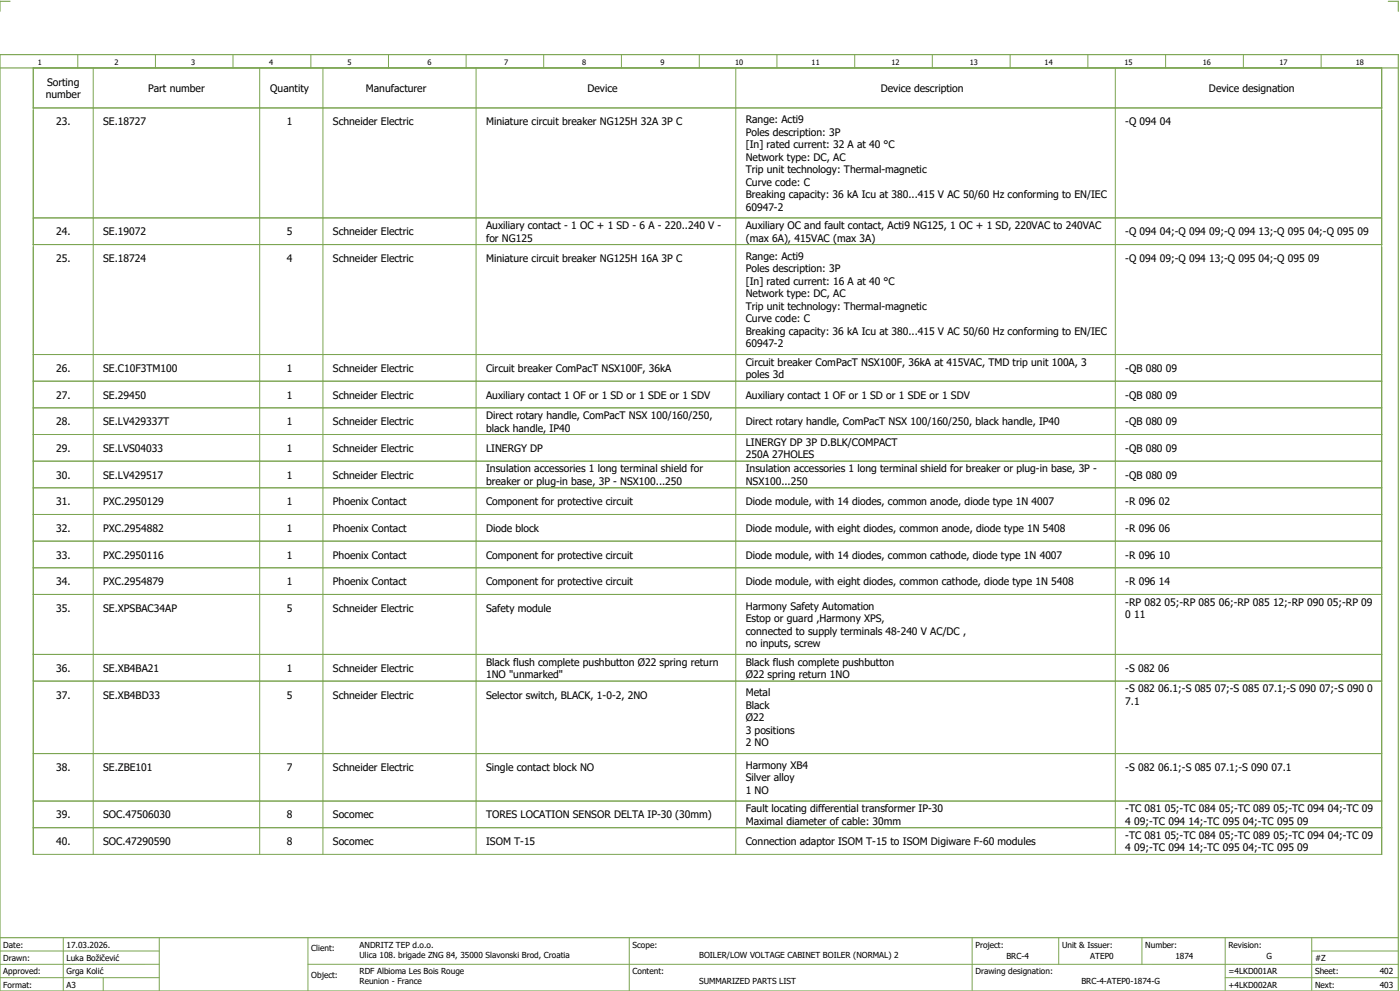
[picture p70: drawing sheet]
<svg xmlns="http://www.w3.org/2000/svg" width="421mm" height="297mm" viewBox="0 0 421 297" stroke-linecap="round" stroke-linejoin="round" font-family="sans-serif">
<defs><g id="words">
<g font-size="3.1">
<text x="13.7" y="29.5">number</text>
<text x="14.1" y="25.8">Sorting</text>
<text x="44.5" y="27.6">Part number</text>
<text x="81.2" y="27.6">Quantity</text>
<text x="109.9" y="27.6">Manufacturer</text>
<text x="176.5" y="27.6">Device</text>
<text x="264.5" y="27.6">Device description</text>
<text x="363.1" y="27.6">Device designation</text>
<text x="16.8" y="37.6">23.</text>
<text x="31" y="37.6">SE.18727</text>
<text x="86.2" y="37.6">1</text>
<text x="100" y="37.6">Schneider Electric</text>
<text x="146" y="37.6">Miniature circuit breaker NG125H 32A 3P C</text>
<text x="224" y="37">Range: Acti9</text>
<text x="224" y="40.8">Poles description: 3P</text>
<text x="338" y="37.6">-Q 094 04</text>
<text x="224" y="44.5">[In] rated current: 32 A at 40 °C</text>
<text x="224" y="48.3">Network type: DC, AC</text>
<text x="224" y="52">Trip unit technology: Thermal-magnetic</text>
<text x="224" y="55.8">Curve code: C</text>
<text x="224" y="59.5">Breaking capacity: 36 kA Icu at 380...415 V AC 50/60 Hz conforming to EN/IEC</text>
<text x="224" y="63.3">60947-2</text>
<text x="16.8" y="70.6">24.</text>
<text x="31" y="70.6">SE.19072</text>
<text x="86.2" y="70.6">5</text>
<text x="100" y="70.6">Schneider Electric</text>
<text x="146" y="68.8">Auxiliary contact - 1 OC + 1 SD - 6 A - 220..240 V -</text>
<text x="224" y="68.8">Auxiliary OC and fault contact, Acti9 NG125, 1 OC + 1 SD, 220VAC to 240VAC</text>
<text x="338" y="70.6">-Q 094 04;-Q 094 09;-Q 094 13;-Q 095 04;-Q 095 09</text>
<text x="146" y="72.5">for NG125</text>
<text x="224" y="72.5">(max 6A), 415VAC (max 3A)</text>
<text x="16.8" y="78.6">25.</text>
<text x="31" y="78.6">SE.18724</text>
<text x="86.2" y="78.6">4</text>
<text x="100" y="78.6">Schneider Electric</text>
<text x="146" y="78.6">Miniature circuit breaker NG125H 16A 3P C</text>
<text x="224" y="78">Range: Acti9</text>
<text x="224" y="81.8">Poles description: 3P</text>
<text x="338" y="78.6">-Q 094 09;-Q 094 13;-Q 095 04;-Q 095 09</text>
<text x="224" y="85.5">[In] rated current: 16 A at 40 °C</text>
<text x="224" y="89.3">Network type: DC, AC</text>
<text x="224" y="93">Trip unit technology: Thermal-magnetic</text>
<text x="224" y="96.8">Curve code: C</text>
<text x="224" y="100.5">Breaking capacity: 36 kA Icu at 380...415 V AC 50/60 Hz conforming to EN/IEC</text>
<text x="224" y="104.3">60947-2</text>
<text x="16.8" y="111.6">26.</text>
<text x="31" y="111.6">SE.C10F3TM100</text>
<text x="86.2" y="111.6">1</text>
<text x="100" y="111.6">Schneider Electric</text>
<text x="146" y="111.6">Circuit breaker ComPacT NSX100F, 36kA</text>
<text x="224" y="109.8">Circuit breaker ComPacT NSX100F, 36kA at 415VAC, TMD trip unit 100A, 3</text>
<text x="224" y="113.5">poles 3d</text>
<text x="338" y="111.6">-QB 080 09</text>
<text x="16.8" y="119.6">27.</text>
<text x="31" y="119.6">SE.29450</text>
<text x="86.2" y="119.6">1</text>
<text x="100" y="119.6">Schneider Electric</text>
<text x="146" y="119.6">Auxiliary contact 1 OF or 1 SD or 1 SDE or 1 SDV</text>
<text x="224" y="119.6">Auxiliary contact 1 OF or 1 SD or 1 SDE or 1 SDV</text>
<text x="338" y="119.6">-QB 080 09</text>
<text x="146" y="125.8">Direct rotary handle, ComPacT NSX 100/160/250,</text>
<text x="16.8" y="127.6">28.</text>
<text x="31" y="127.6">SE.LV429337T</text>
<text x="86.2" y="127.6">1</text>
<text x="100" y="127.6">Schneider Electric</text>
<text x="146" y="129.5">black handle, IP40</text>
<text x="224" y="127.6">Direct rotary handle, ComPacT NSX 100/160/250, black handle, IP40</text>
<text x="338" y="127.6">-QB 080 09</text>
<text x="16.8" y="135.6">29.</text>
<text x="31" y="135.6">SE.LVS04033</text>
<text x="86.2" y="135.6">1</text>
<text x="100" y="135.6">Schneider Electric</text>
<text x="146" y="135.6">LINERGY DP</text>
<text x="224" y="133.8">LINERGY DP 3P D.BLK/COMPACT</text>
<text x="224" y="137.5">250A 27HOLES</text>
<text x="338" y="135.6">-QB 080 09</text>
<text x="16.8" y="143.6">30.</text>
<text x="31" y="143.6">SE.LV429517</text>
<text x="86.2" y="143.6">1</text>
<text x="100" y="143.6">Schneider Electric</text>
<text x="146" y="141.8">Insulation accessories 1 long terminal shield for</text>
<text x="224" y="141.8">Insulation accessories 1 long terminal shield for breaker or plug-in base, 3P -</text>
<text x="338" y="143.6">-QB 080 09</text>
<text x="146" y="145.5">breaker or plug-in base, 3P - NSX100...250</text>
<text x="224" y="145.5">NSX100...250</text>
<text x="16.8" y="151.6">31.</text>
<text x="31" y="151.6">PXC.2950129</text>
<text x="86.2" y="151.6">1</text>
<text x="100" y="151.6">Phoenix Contact</text>
<text x="146" y="151.6">Component for protective circuit</text>
<text x="224" y="151.6">Diode module, with 14 diodes, common anode, diode type 1N 4007</text>
<text x="338" y="151.6">-R 096 02</text>
<text x="16.8" y="159.6">32.</text>
<text x="31" y="159.6">PXC.2954882</text>
<text x="86.2" y="159.6">1</text>
<text x="100" y="159.6">Phoenix Contact</text>
<text x="146" y="159.6">Diode block</text>
<text x="224" y="159.6">Diode module, with eight diodes, common anode, diode type 1N 5408</text>
<text x="338" y="159.6">-R 096 06</text>
<text x="16.8" y="167.6">33.</text>
<text x="31" y="167.6">PXC.2950116</text>
<text x="86.2" y="167.6">1</text>
<text x="100" y="167.6">Phoenix Contact</text>
<text x="146" y="167.6">Component for protective circuit</text>
<text x="224" y="167.6">Diode module, with 14 diodes, common cathode, diode type 1N 4007</text>
<text x="338" y="167.6">-R 096 10</text>
<text x="16.8" y="175.6">34.</text>
<text x="31" y="175.6">PXC.2954879</text>
<text x="86.2" y="175.6">1</text>
<text x="100" y="175.6">Phoenix Contact</text>
<text x="146" y="175.6">Component for protective circuit</text>
<text x="224" y="175.6">Diode module, with eight diodes, common cathode, diode type 1N 5408</text>
<text x="338" y="175.6">-R 096 14</text>
<text x="16.8" y="183.6">35.</text>
<text x="31" y="183.6">SE.XPSBAC34AP</text>
<text x="86.2" y="183.6">5</text>
<text x="100" y="183.6">Schneider Electric</text>
<text x="146" y="183.6">Safety module</text>
<text x="224" y="183">Harmony Safety Automation</text>
<text x="338" y="181.8">-RP 082 05;-RP 085 06;-RP 085 12;-RP 090 05;-RP 09</text>
<text x="338" y="185.5">0 11</text>
<text x="224" y="186.8">Estop or guard ,Harmony XPS,</text>
<text x="224" y="190.5">connected to supply terminals 48-240 V AC/DC ,</text>
<text x="224" y="194.3">no inputs, screw</text>
<text x="16.8" y="201.6">36.</text>
<text x="31" y="201.6">SE.XB4BA21</text>
<text x="86.2" y="201.6">1</text>
<text x="100" y="201.6">Schneider Electric</text>
<text x="146" y="199.8">Black flush complete pushbutton Ø22 spring return</text>
<text x="146" y="203.5">1NO &quot;unmarked&quot;</text>
<text x="224" y="199.8">Black flush complete pushbutton</text>
<text x="224" y="203.5">Ø22 spring return 1NO</text>
<text x="338" y="201.6">-S 082 06</text>
<text x="16.8" y="209.6">37.</text>
<text x="31" y="209.6">SE.XB4BD33</text>
<text x="86.2" y="209.6">5</text>
<text x="100" y="209.6">Schneider Electric</text>
<text x="146" y="209.6">Selector switch, BLACK, 1-0-2, 2NO</text>
<text x="224" y="209">Metal</text>
<text x="338" y="207.8">-S 082 06.1;-S 085 07;-S 085 07.1;-S 090 07;-S 090 0</text>
<text x="224" y="212.8">Black</text>
<text x="338" y="211.5">7.1</text>
<text x="224" y="216.5">Ø22</text>
<text x="224" y="220.3">3 positions</text>
<text x="224" y="224">2 NO</text>
<text x="16.8" y="231.4">38.</text>
<text x="31" y="231.4">SE.ZBE101</text>
<text x="86.2" y="231.4">7</text>
<text x="100" y="231.4">Schneider Electric</text>
<text x="146" y="231.4">Single contact block NO</text>
<text x="224" y="230.8">Harmony XB4</text>
<text x="338" y="231.4">-S 082 06.1;-S 085 07.1;-S 090 07.1</text>
<text x="224" y="234.5">Silver alloy</text>
<text x="224" y="238.3">1 NO</text>
<text x="16.8" y="245.6">39.</text>
<text x="31" y="245.6">SOC.47506030</text>
<text x="86.2" y="245.6">8</text>
<text x="100" y="245.6">Socomec</text>
<text x="146" y="245.6">TORES LOCATION SENSOR DELTA IP-30 (30mm)</text>
<text x="224" y="243.8">Fault locating differential transformer IP-30</text>
<text x="338" y="243.8">-TC 081 05;-TC 084 05;-TC 089 05;-TC 094 04;-TC 09</text>
<text x="224" y="247.5">Maximal diameter of cable: 30mm</text>
<text x="338" y="247.5">4 09;-TC 094 14;-TC 095 04;-TC 095 09</text>
<text x="338" y="251.8">-TC 081 05;-TC 084 05;-TC 089 05;-TC 094 04;-TC 09</text>
<text x="16.8" y="253.6">40.</text>
<text x="31" y="253.6">SOC.47290590</text>
<text x="86.2" y="253.6">8</text>
<text x="100" y="253.6">Socomec</text>
<text x="146" y="253.6">ISOM T-15</text>
<text x="224" y="253.6">Connection adaptor ISOM T-15 to ISOM Digiware F-60 modules</text>
<text x="338" y="255.5">4 09;-TC 094 14;-TC 095 04;-TC 095 09</text>
</g>
<g font-size="2.5">
<text x="1" y="284.4">Date:</text>
<text x="20" y="284.4">17.03.2026.</text>
<text x="93.5" y="285.4">Client:</text>
<text x="108" y="284.4">ANDRITZ TEP d.o.o.</text>
<text x="108" y="287.4">Ulica 108. brigade ZNG 84, 35000 Slavonski Brod, Croatia</text>
<text x="190" y="284.4">Scope:</text>
<text x="210" y="287.4">BOILER/LOW VOLTAGE CABINET BOILER (NORMAL) 2</text>
<text x="293" y="284.4">Project:</text>
<text x="302.3" y="287.9">BRC-4</text>
<text x="319" y="284.4">Unit &amp; Issuer:</text>
<text x="327.5" y="287.9">ATEP0</text>
<text x="344" y="284.4">Number:</text>
<text x="353" y="287.9">1874</text>
<text x="369" y="284.4">Revision:</text>
<text x="380.4" y="287.9">G</text>
<text x="1" y="288.4">Drawn:</text>
<text x="1" y="292.4">Approved:</text>
<text x="20" y="292.4">Grga Kolić</text>
<text x="20" y="288.4">Luka Božičević</text>
<text x="93.5" y="293.4">Object:</text>
<text x="108" y="292.4">RDF Albioma Les Bois Rouge</text>
<text x="190" y="292.4">Content:</text>
<text x="293" y="292.4">Drawing designation:</text>
<text x="369" y="292.4">=4LKD001AR</text>
<text x="395" y="292.4">Sheet:</text>
<text x="395" y="288.4">#Z</text>
<text x="414.4" y="292.4">402</text>
<text x="1" y="296.4">Format:</text>
<text x="20" y="296.4">A3</text>
<text x="108" y="295.4">Reunion - France</text>
<text x="210" y="295.4">SUMMARIZED PARTS LIST</text>
<text x="324.8" y="295.4">BRC-4-ATEP0-1874-G</text>
<text x="369" y="296.4">+4LKD002AR</text>
<text x="395" y="296.4">Next:</text>
<text x="414.4" y="296.4">403</text>
</g>
<g font-size="2.2">
<text x="11.4" y="19.4">1</text>
<text x="34.4" y="19.4">2</text>
<text x="57.4" y="19.4">3</text>
<text x="80.9" y="19.4">4</text>
<text x="104.4" y="19.4">5</text>
<text x="128.4" y="19.4">6</text>
<text x="151.4" y="19.4">7</text>
<text x="174.9" y="19.4">8</text>
<text x="198.4" y="19.4">9</text>
<text x="220.8" y="19.4">10</text>
<text x="243.8" y="19.4">11</text>
<text x="267.8" y="19.4">12</text>
<text x="291.3" y="19.4">13</text>
<text x="313.8" y="19.4">14</text>
<text x="337.8" y="19.4">15</text>
<text x="361.3" y="19.4">16</text>
<text x="384.3" y="19.4">17</text>
<text x="407.3" y="19.4">18</text>
</g>
</g></defs>
<g fill="none" stroke="#7ca552" stroke-width=".35">
<path d="M0 16.4h420v281h-420zM3 .4h-3v3M417 .4h3v3M0 20.4h420M10 20.4v12M10 33.2v31.8M415 20.4v12M415 33.2v31.8M10 65.6v7.7M10 74.2v31.8M415 65.6v7.7M415 74.2v31.8"/>
<path d="M10 106.6v7.7M10 114.6v7.7M415 106.6v7.7M415 114.6v7.7M10 122.6v7.7M10 130.6v7.7M10 138.6v7.7M415 122.6v7.7M415 130.6v7.7M415 138.6v7.7M10 146.6v7.7M10 154.6v7.7"/>
<path d="M415 146.6v7.7M415 154.6v7.7M10 162.6v7.7M10 170.6v7.7M10 178.8v17.4M415 162.6v7.7M415 170.6v7.7M415 178.8v17.4M10 196.6v7.7M415 196.6v7.7M10 204.9v21M415 204.9v21"/>
<path d="M10 226.5v13.7M415 226.5v13.7M10 240.6v7.7M10 248.6v7.7M415 240.6v7.7M415 248.6v7.7M0 281.4h420"/>
</g>
<g fill="none" stroke="#7ca552" stroke-width=".3">
<path d="M23.4 16.5v4M46.7 16.4v4M70 16.4v4M93.4 16.4v4M116.7 16.5v4M140 16.4v4M163.3 16.4v4M186.7 16.4v4M210 16.4v4M233.4 16.4v4M256.7 16.4v4M280 16.5v4"/>
<path d="M303.4 16.4v4M326.8 16.4v4M350.1 16.4v4M373.5 16.4v4M396.8 16.4v4M10 32.4h405M10 20.4h405v236h-405zM28 20.4v236M78 20.4v236M97 20.4v236M143 20.4v236M221 20.4v236"/>
<path d="M335 20.4v236M10 65.4h405M10 73.4h405M10 106.4h405M10 114.4h405M10 122.4h405M10 130.4h405M10 138.4h405M10 146.4h405M10 154.4h405M10 162.4h405M10 170.4h405"/>
<path d="M10 178.4h405M10 196.4h405M10 204.4h405M10 226.1h405M10 240.4h405M10 248.4h405M0 285.4h47.8M0 293.4h47.8M19 281.4v16M31 293.4v4M47.8 281.4v16M47.8 289.4h-47.8"/>
<path d="M92.5 281.4v16M92.5 289.4h327.5M189 281.4v16M292 281.4v15.8M318 281.4v8M343 281.4v8M368 281.4v15.8M368 293.4h52M394 285.4h26M394 281.4v15.8"/>
</g>
<use href="#words"/>
</svg>
